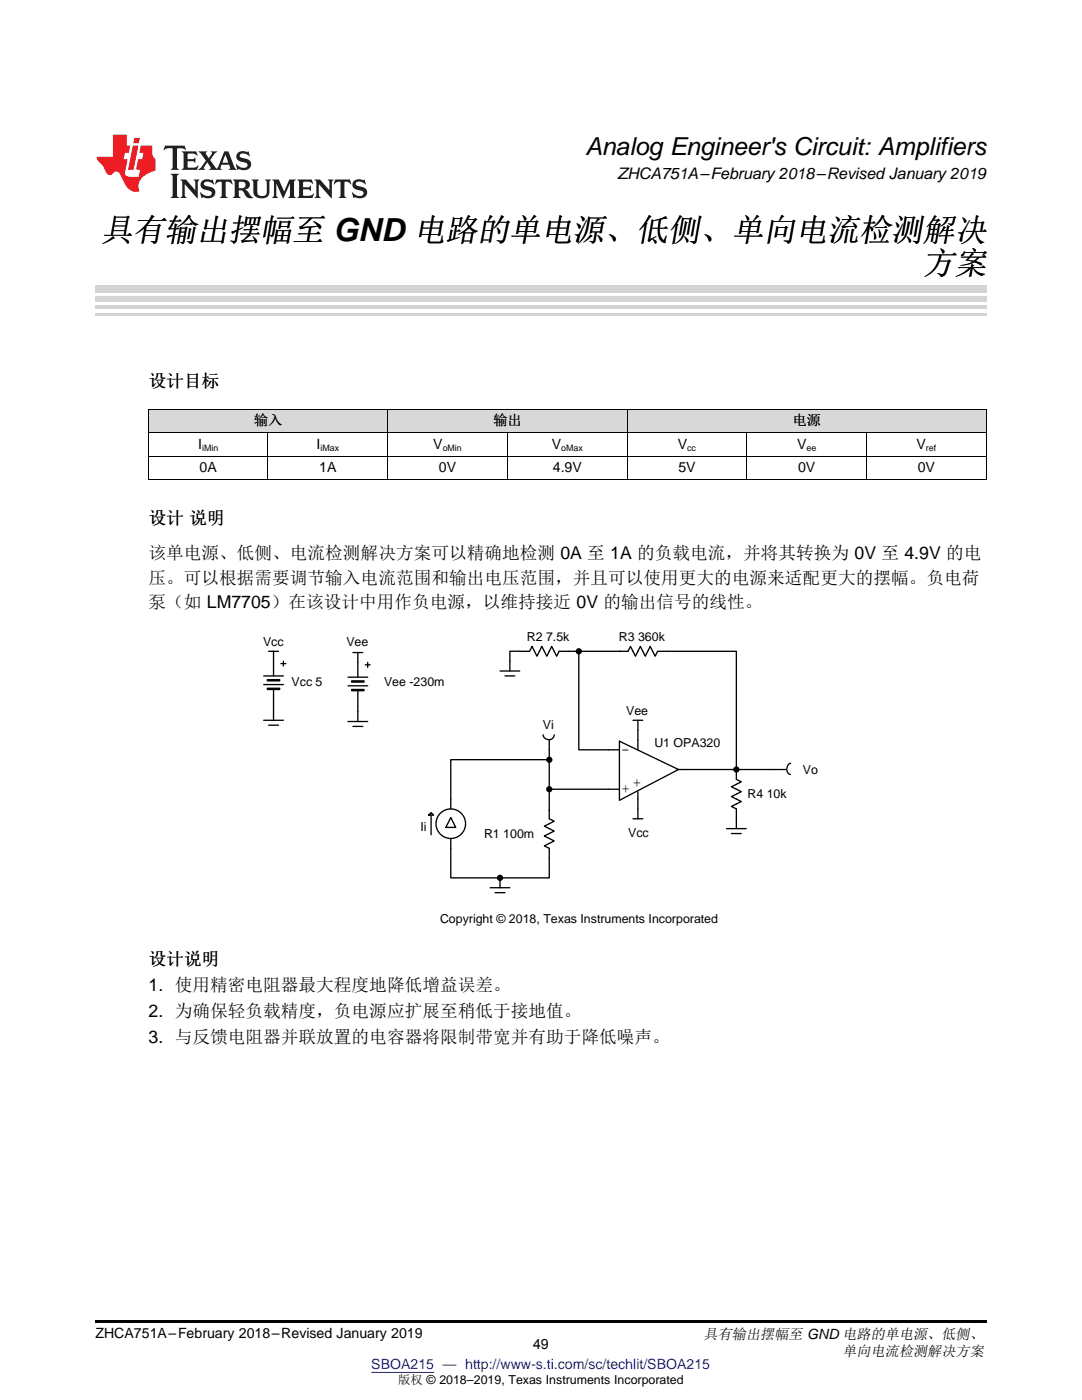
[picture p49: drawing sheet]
<svg xmlns="http://www.w3.org/2000/svg" width="216mm" height="279mm" viewBox="0 0 216 279" stroke-linecap="round" stroke-linejoin="round" font-family="sans-serif">
<defs><g id="words">
<g font-size="6.4">
<text x="20.2" y="48">具有输出摆幅至 GND 电路的单电源、低侧、单向电流检测解决</text>
<text x="184.2" y="54.8">方案</text>
</g>
<text font-size="4.9" x="116.8" y="30.9">Analog Engineer's Circuit: Amplifiers</text>
<g font-size="3.5">
<text x="29.6" y="77.2">设计目标</text>
<text x="29.6" y="104.5">设计 说明</text>
<text x="29.6" y="111.5">该单电源、低侧、电流检测解决方案可以精确地检测 0A 至 1A 的负载电流，并将其转换为 0V 至 4.9V 的电</text>
<text x="29.6" y="116.5">压。可以根据需要调节输入电流范围和输出电压范围，并且可以使用更大的电源来适配更大的摆幅。负电荷</text>
<text x="29.6" y="121.4">泵（如 LM7705）在该设计中用作负电源，以维持接近 0V 的输出信号的线性。</text>
<text x="29.6" y="192.7">设计说明</text>
<text x="29.6" y="197.8">1. 使用精密电阻器最大程度地降低增益误差。</text>
<text x="29.6" y="203">2. 为确保轻负载精度，负电源应扩展至稍低于接地值。</text>
<text x="29.6" y="208.1">3. 与反馈电阻器并联放置的电容器将限制带宽并有助于降低噪声。</text>
</g>
<text font-size="3.2" x="123.3" y="35.7">ZHCA751A–February 2018–Revised January 2019</text>
<g font-size="2.9">
<text x="140.4" y="267.2">具有输出摆幅至 GND 电路的单电源、低侧、</text>
<text x="168.1" y="270.6">单向电流检测解决方案</text>
</g>
<g font-size="2.8">
<text x="39.5" y="89.5">I</text>
<text x="50.7" y="84.9">输入</text>
<text x="63.2" y="89.5">I</text>
<text x="86.5" y="89.5">V</text>
<text x="98.5" y="84.9">输出</text>
<text x="110.1" y="89.5">V</text>
<text x="135.3" y="89.5">V</text>
<text x="158.2" y="84.9">电源</text>
<text x="159.1" y="89.5">V</text>
<text x="182.9" y="89.5">V</text>
<text x="39.8" y="94.2">0A</text>
<text x="63.7" y="94.2">1A</text>
<text x="87.6" y="94.2">0V</text>
<text x="110.3" y="94.2">4.9V</text>
<text x="135.4" y="94.2">5V</text>
<text x="159.2" y="94.2">0V</text>
<text x="183.1" y="94.2">0V</text>
<text x="123.9" y="150.4">-</text>
<text x="124" y="158.3">+</text>
<text x="126.3" y="157">+</text>
<text x="19" y="267.1">ZHCA751A–February 2018–Revised January 2019</text>
<text x="106.4" y="269.2">49</text>
</g>
<text font-size="2.8" fill="#00f" x="74.1" y="273.2">SBOA215 — http://www-s.ti.com/sc/techlit/SBOA215</text>
<g font-size="2.5">
<text x="52.5" y="129">Vcc</text>
<text x="69.1" y="129">Vee</text>
<text x="105.1" y="128">R2 7.5k</text>
<text x="123.5" y="128">R3 360k</text>
<text x="58.2" y="137">Vcc 5</text>
<text x="76.6" y="137">Vee -230m</text>
<text x="124.9" y="142.7">Vee</text>
<text x="108.3" y="145.5">Vi</text>
<text x="130.6" y="149.1">U1 OPA320</text>
<text x="160.2" y="154.5">Vo</text>
<text x="149.2" y="159.3">R4 10k</text>
<text x="83.9" y="165.8">Ii</text>
<text x="96.6" y="167.3">R1 100m</text>
<text x="125.3" y="167">Vcc</text>
<text x="87.8" y="184.2">Copyright © 2018, Texas Instruments Incorporated</text>
<text x="79.4" y="276.3">版权 © 2018–2019, Texas Instruments Incorporated</text>
</g>
<g font-size="1.8">
<text x="40.3" y="90.1">iMin</text>
<text x="64" y="90.1">iMax</text>
<text x="88.3" y="90.1">oMin</text>
<text x="112" y="90.1">oMax</text>
<text x="137.1" y="90.1">cc</text>
<text x="160.9" y="90.1">ee</text>
<text x="184.7" y="90.1">ref</text>
</g>
</g></defs>
<g fill="#d8d8d8">
<path d="M29.6 81.8h23.9v4.6h-23.9z"/>
<path d="M53.5 81.8h23.9v4.6h-23.9z"/>
<path d="M77.4 81.8h23.9v4.6h-23.9z"/>
<path d="M101.3 81.8h23.9v4.6h-23.9z"/>
<path d="M125.2 81.8h23.8v4.6h-23.8z"/>
<path d="M149 81.8h23.9v4.6h-23.9z"/>
<path d="M172.9 81.8h23.9v4.6h-23.9z"/>
</g>
<path d="M19 263.5h177.8v.6h-177.8z" fill="#000"/>
<g fill="#000">
<circle cx="115.5" cy="130" r=".49"/>
<circle cx="109.6" cy="157.5" r=".49"/>
<circle cx="109.6" cy="151.6" r=".49"/>
<circle cx="146.9" cy="153.6" r=".49"/>
<circle cx="99.8" cy="175.2" r=".49"/>
</g>
<g fill="none" stroke="#000" stroke-width=".26">
<path d="M52.6 134.9h3.9M53.6 130h2M54.6 130v1.9M56.1 132.4h.9M56.5 131.9v1M99.8 133.9h3.9M100.8 134.9h1.9M101.7 131.9v2M52.6 143.7h3.9M53.6 144.7h2M54.6 141.8v1.9M126.3 143.7h2"/>
<path d="M127.3 143.7v2M97.8 177.2h3.9M98.8 178.1h2M99.8 175.2v2M126.3 163.4h2M127.3 161.4v2M145 165.4h3.9M146 166.4h1.9M146.9 163.4v2"/>
<circle cx="115.5" cy="130" r=".49"/>
<circle cx="109.6" cy="157.5" r=".49"/>
<circle cx="109.6" cy="151.6" r=".49"/>
<circle cx="146.9" cy="153.6" r=".49"/>
<circle cx="99.8" cy="175.2" r=".49"/>
</g>
<path d="M53.4 135.6h2.4v.3h-2.4z" fill-rule="evenodd" fill="#fff"/>
<path d="M52.6 136.6h3.9M53.4 135.6h2.4v.3h-2.4z" fill="none" stroke="#000" stroke-width=".26"/>
<path d="M53.4 137.4h2.4v.2h-2.4z" fill-rule="evenodd" fill="#fff"/>
<g fill="none" stroke="#000" stroke-width=".26">
<path d="M53.4 137.4h2.4v.2h-2.4zM54.6 131.9v3M54.6 137.6v4.2M69.4 135.1h4M70.4 130.2h2M71.4 130.2v2M72.9 132.7h1M73.4 132.2v1M103.7 130h2l.5-1 .9 2 1-2 1 2 1-2 1 2 .5-1h13.7l.5-1 1 2 1-2 1 2 .9-2 1 2 .5-1h15.7v23.6h-11.8M103.7 130h-2v1.9M115.5 130v19.6h8.1M69.4 144h4"/>
<path d="M70.4 145h2M71.4 142v2M108.4 146.6a1.12 1.12 0 0 0 1.1 1 1.12 1.12 0 0 0 1.1-1M109.6 157.5v5.9l1 .5-2 1 2 1-2 .9 2 1-2 1 1 .5v5.9h-19.7v-7.9M109.6 147.6v4M109.6 157.5h14M109.6 157.5v-5.9h-19.7v9.8M123.6 147.9l11.8 5.7-11.8 6.1zM127.3 145.7v3.9M127.3 158v3.4M146.9 153.6h9.9M146.9 153.8v1.7l1 .5-1.9 1 1.9 1-1.9 1 1.9 1-1.9 .9 .9 .5v2"/>
<path d="M157.7 152.3a1.19 1.19 0 0 0-.7 1.2 1.19 1.19 0 0 0 .7 1.1M86 162.7v3.9M86 162.2l.5 .5h-1zM89.9 163.2l1 1.9h-1.9z"/>
<circle cx="89.9" cy="164.4" r="2.95"/>
</g>
<path d="M70.2 135.9h2.4v.2h-2.4z" fill-rule="evenodd" fill="#fff"/>
<path d="M69.4 136.9h4M70.2 135.9h2.4v.2h-2.4z" fill="none" stroke="#000" stroke-width=".26"/>
<path d="M70.2 137.6h2.4v.2h-2.4z" fill-rule="evenodd" fill="#fff"/>
<path d="M70.2 137.6h2.4v.2h-2.4zM71.4 132.2v2.9M71.4 137.8v4.2" fill="none" stroke="#000" stroke-width=".26"/>
<path d="M29.6 95.7h167.2M29.6 91h167.2M29.6 86.4h167.2M29.6 81.7h167.2M29.7 81.8v13.9M53.5 86.4v9.3M77.3 81.8v13.9M101.2 86.4v9.3M125.1 81.8v13.9M149 86.4v9.3M172.9 86.4v9.3M196.8 81.8v13.9" fill="none" stroke="#000" stroke-width=".2"/>
<path d="M19 62.8h177.8" fill="none" stroke="#d4d4d4" stroke-width=".42"/>
<g fill="#d4d4d4">
<path d="M19 60.9h177.8v.7h-177.8z"/>
<path d="M19 59.1h177.8v1h-177.8z"/>
<path d="M19 57h177.8v1.4h-177.8z"/>
</g>
<path d="M32.9 29.1l-.3 .9h.1a1.64 1.64 0 0 1 1.7-.3l.1 3.6-.4 .6h1.6l-.4-.6v-3.5v-.1l.4-.1a1.36 1.36 0 0 1 1.3 .4h.1l-.3-.9zM36.3 30.2l.3 .3v.3v2.5v.3l-.3 .3h3l.3-.9h-.1a1.87 1.87 0 0 1-2 .4l-.1-1.2h1.2l.4 .3v-1.1l-.4 .3-1.2 .1 .1-1.1 .2-.1a1.66 1.66 0 0 1 1.7 .5l.1-.1-.3-.8zM39.6 30.2l1.5 1.9-.9 1.2-.7 .6h1.4l-.3-.3 .7-1.2 .8 1.2-.3 .3h2.5l-.3-.3 .2-.7h1.5l.2 .6-.3 .4h1.6l-.4-.5-1.2-3.2h-.8l-1.2 2.9-.4 .6-1.3-1.8 .9-1.1 .6-.6h-1.4l.3 .3-.6 1.1-.6-1 .2-.4zM45 30.8l.6 1.7h-1.2zM47.4 30.6a1.04 1.04 0 0 0-.2 1.1 1.04 1.04 0 0 0 1 .6l1 .2a.5 .5 0 0 1 .2 .6 .5 .5 0 0 1-.5 .4 1.76 1.76 0 0 1-1.7-.8l-.1 .1 .3 1.1 .2-.1a2.54 2.54 0 0 0 2.2-.3 1.12 1.12 0 0 0 .2-1.2 1.12 1.12 0 0 0-1-.6l-1-.3a.4 .4 0 0 1-.2-.4 .4 .4 0 0 1 .4-.3 1.6 1.6 0 0 1 1.6 .5h.1l-.3-1-.3 .2-.2-.1a1.62 1.62 0 0 0-1.7 .3zM34.1 34.7l.3 .3 .1 .3v3.6l-.1 .3-.3 .3h1.6l-.3-.3-.1-.3v-3.6l.1-.3 .3-.3zM36 35.8l.4 .6v2.5l-.1 .3-.3 .3h1.2l-.3-.6v-2.1l2.6 2.8v-3.2l.3-.6h-1.2l.3 .4 .1 1.7-1.9-2.1zM40.3 36.2a1.04 1.04 0 0 0-.2 1.1 1.04 1.04 0 0 0 .9 .6l1 .3a.5 .5 0 0 1 .2 .5 .5 .5 0 0 1-.4 .4 1.76 1.76 0 0 1-1.8-.7h-.1l.3 1.1 .2-.1a2.55 2.55 0 0 0 2.3-.3 1.12 1.12 0 0 0 .2-1.2 1.12 1.12 0 0 0-1-.6l-1-.3a.41 .41 0 0 1-.2-.4 .41 .41 0 0 1 .4-.3 1.6 1.6 0 0 1 1.5 .5h.1l-.3-1-.2 .2-.2-.1a1.64 1.64 0 0 0-1.7 .3zM43.2 35.8l-.3 1h.1a.95 .95 0 0 1 1.2-.5v2.6v.3l-.4 .3h1.6l-.3-.3-.1-.3v-2.4l.3-.2a1.02 1.02 0 0 1 1 .5h.1l-.3-1zM46.5 35.8l.3 .4v.2v2.5v.3l-.3 .3h1.5l-.3-.3-.1-1.2a.9 .9 0 0 1 1.2 .8 1.07 1.07 0 0 0 1.7 .6 1.97 1.97 0 0 1-1.1-1.3l-.5-.3a.98 .98 0 0 0 1-1 .98 .98 0 0 0-1-.9zM47.7 36.3h.2a.81 .81 0 0 1 1.1 .6 .64 .64 0 0 1-.7 .7h-.7zM50.2 35.8l.3 .4 .1 .2v1.9a1.59 1.59 0 0 0 2.1 1.2 1.15 1.15 0 0 0 1.1-1.2v-2.1l.3-.4h-1.2l.3 .6v1.9a.97 .97 0 0 1-.7 .9 .97 .97 0 0 1-1.1-.6l-.1-2.2 .1-.2 .3-.4zM54.3 35.8l.3 .4 .1 .2v2.5l-.4 .6h1.2l-.4-.6v-2.3l1.4 3 1.4-3v2.3l-.4 .6h1.5l-.3-.3v-.3v-2.5v-.2l.3-.4h-1.3l-1 2.4-1.1-2.4zM59.3 35.8l.3 .4 .1 .2v2.5l-.1 .3-.3 .3h3l.4-.8-.1-.1a1.88 1.88 0 0 1-2.1 .4v-1.2h1.2l.3 .3v-1l-.3 .2-1.2 .1v-1l.3-.1a1.66 1.66 0 0 1 1.6 .4h.1l-.3-.9zM62.8 35.8l.3 .6v2.5v.3l-.3 .3h1.2l-.4-.6v-2.1l2.6 2.8v-3.2l.3-.6h-1.1l.3 .4v1.7l-1.8-2.1zM66.9 35.8l-.3 1h.1a.95 .95 0 0 1 1.2-.5v2.6v.3l-.4 .3h1.6l-.3-.3-.1-.3v-2.4l.3-.2a1.02 1.02 0 0 1 1 .5h.1l-.3-1zM70.6 36.2a1.04 1.04 0 0 0-.2 1.1 1.04 1.04 0 0 0 .9 .6l1 .3a.5 .5 0 0 1 .2 .5 .5 .5 0 0 1-.4 .4 1.75 1.75 0 0 1-1.8-.7h-.1l.3 1.1 .2-.1a2.56 2.56 0 0 0 2.3-.3 1.12 1.12 0 0 0 .2-1.2 1.12 1.12 0 0 0-1-.6l-1-.3a.4 .4 0 0 1-.2-.4 .4 .4 0 0 1 .4-.3 1.6 1.6 0 0 1 1.5 .5h.1l-.3-1-.2 .2-.2-.1a1.64 1.64 0 0 0-1.7 .3z" fill="#231f20"/>
<path d="M22.5 26.9v4.4h-3.2a2.57 2.57 0 0 0 1.2 1.7l.4 .8a1.22 1.22 0 0 0 1.3 1.1l.2-.2a.9 .9 0 0 1 1-.5 .9 .9 0 0 1 .7 .9l.5 1.1a2.58 2.58 0 0 0 3.3 1.9 2.35 2.35 0 0 1 .9-3.1l1.1-.6 1.1-.3v-2.3a1.45 1.45 0 0 1-.6-1.3v-1.5h-2.3l-.3 1.5h.8l-.2 1.3h-.9l-.3 1.6 .1 .4 .7 .1-.3 1.4h-1.1a1.52 1.52 0 0 1-1.7-.6l.6-2.9h-.8l.2-1.3h.8l.3-1.5h-.7v-2.1zM26.5 29l-1 4.9h1.2l.9-4.9zM26.8 27.5l-.2 1.1h1.1l.2-1.1z" fill="#ee1d23"/>
<path d="M74.1 273.9h12.5" fill="none" stroke="#00f" stroke-width=".2"/>
<use href="#words"/>
</svg>
